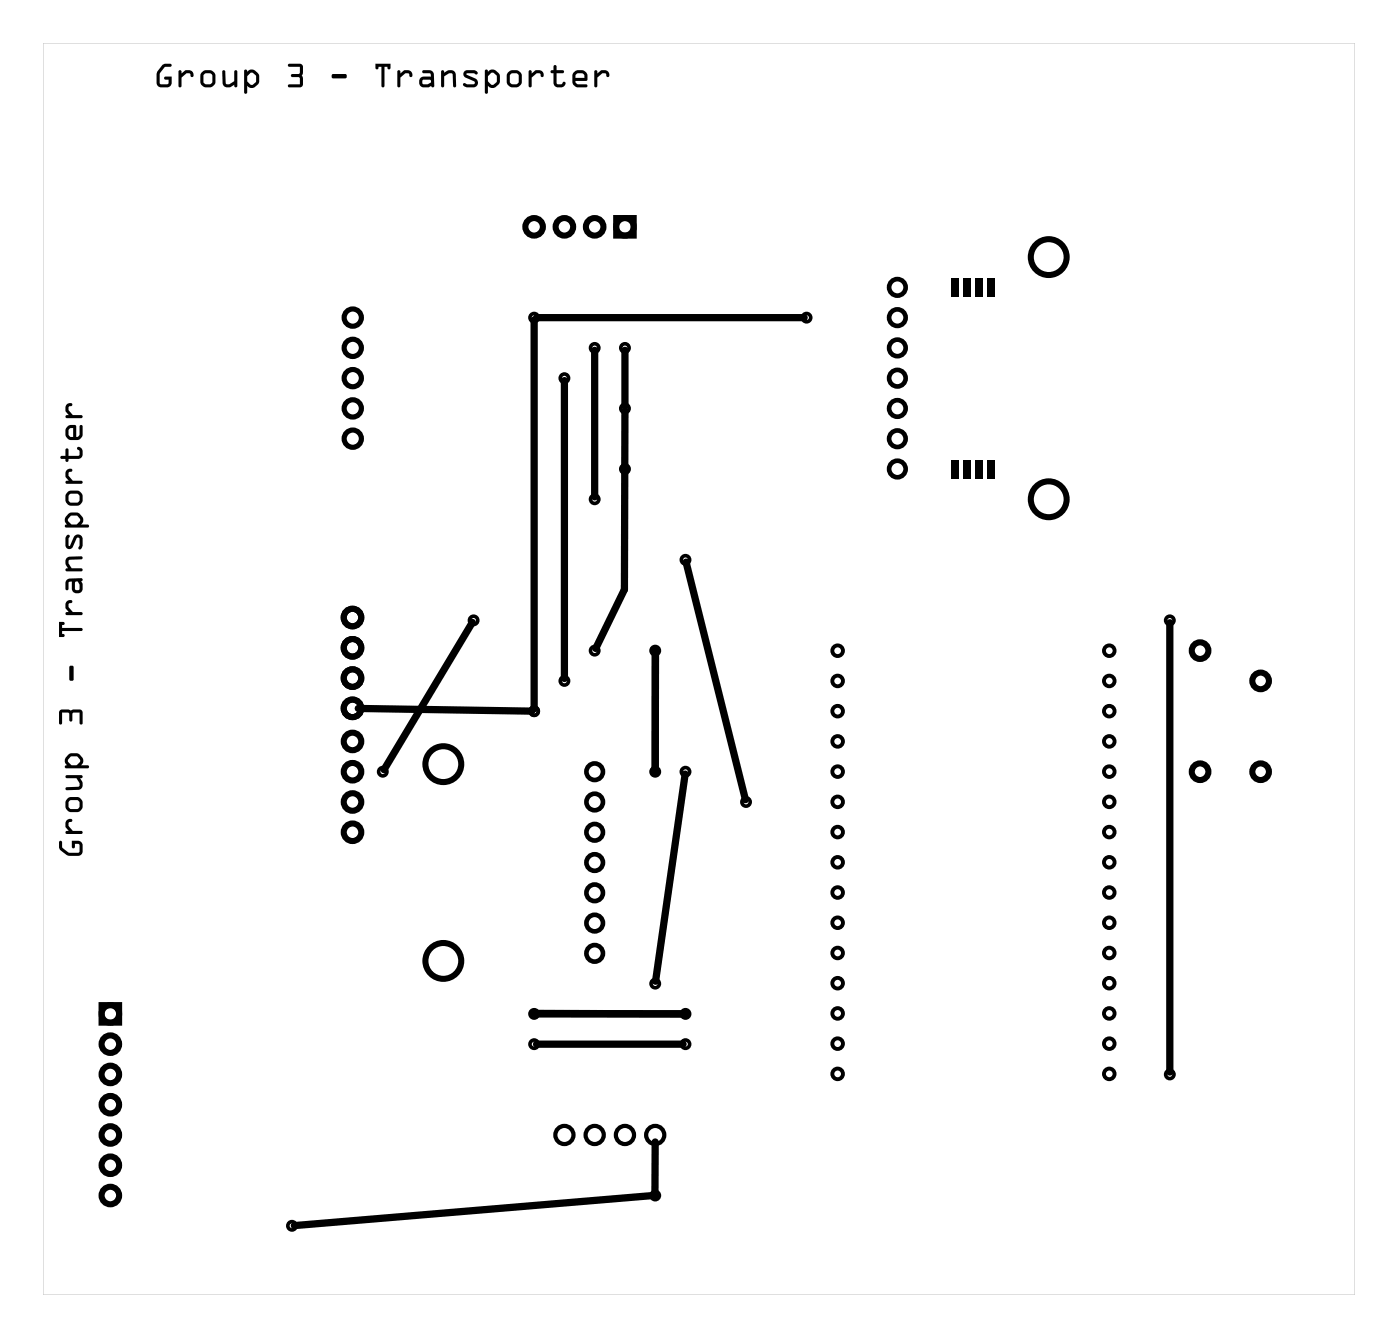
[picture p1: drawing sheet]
<svg xmlns="http://www.w3.org/2000/svg" width="117mm" height="112mm" viewBox="0 0 117 112" stroke-linecap="round" stroke-linejoin="round" font-family="sans-serif">
<g fill="#000">
<path d="M79.9 23.3h.6v1.6h-.6zM80.9 23.3h.6v1.6h-.6zM81.9 23.3h.6v1.6h-.6zM82.9 23.3h.6v1.6h-.6zM79.9 38.6h.6v1.6h-.6zM80.9 38.6h.6v1.6h-.6zM81.9 38.6h.6v1.6h-.6zM82.9 38.6h.6v1.6h-.6z"/>
<path d="M13.6 5.5l.1-.1 .6-.1a.13 .13 0 0 1 .1 .2 .13 .13 0 0 1-.1 .1h-.5l-.4 .6v.8h.7v-.3h-.2a.13 .13 0 0 1-.1-.1 .13 .13 0 0 1 .1-.2h.5v.5a.39 .39 0 0 1-.4 .4h-.5a.38 .38 0 0 1-.4-.4l.1-.8zM13.6 5.5a1.44 1.44 0 0 0-.3 1.7 1.01 1.01 0 0 0 1 0l.1-.3v-.5h-.5a.13 .13 0 0 0-.1 .2 .13 .13 0 0 0 .1 .1h.2v.3h-.7v-.8l.4-.6h.5a.13 .13 0 0 0 .1-.1 .13 .13 0 0 0-.1-.1h-.4zM15 5.9h.2v.3l.3-.3a.47 .47 0 0 1 .5 0 .47 .47 0 0 1 .2 .5 .15 .15 0 0 1-.2 0 .15 .15 0 0 1 0-.2l-.3-.1-.5 .4v.7a.13 .13 0 0 1-.1 .1 .13 .13 0 0 1-.1-.1zM15 5.9v1.3a.13 .13 0 0 0 .1 .1 .13 .13 0 0 0 .1-.1v-.7l.5-.4 .2 .1a.19 .19 0 0 0 .1 .2 .19 .19 0 0 0 .2 0 .46 .46 0 0 0-.2-.5 .46 .46 0 0 0-.5 0l-.3 .3v-.3zM16.9 6.1l.4-.2h.4l.2 .2a1.02 1.02 0 0 1 .2 .8l-.1 .2-.3 .2h-.5l-.3-.1a1.05 1.05 0 0 1-.1-.9zM16.9 6.1l-.1 .2a1.05 1.05 0 0 0 .1 .9l.3 .1h.5l.3-.2 .1-.2a1.02 1.02 0 0 0-.2-.8l-.3-.2a.64 .64 0 0 0-.7 .2zM17.1 6.3v.7l.2 .1 .4-.1 .1-.1v-.6l-.2-.2h-.3zM17.1 6.3l.2-.2h.3l.2 .2v.6l-.1 .1-.4 .1-.2-.1zM18.7 5.9l.2 .1v1l.2 .1h.1l.5-.3v-.8a.13 .13 0 0 1 .1-.1 .13 .13 0 0 1 .1 .1v1.2a.13 .13 0 0 1-.1 .1 .13 .13 0 0 1-.1-.1v-.1a.57 .57 0 0 1-1-.1zM18.7 5.9v1.1a.46 .46 0 0 0 .7 .3l.3-.2v.1a.13 .13 0 0 0 .1 .1 .13 .13 0 0 0 .1-.1v-1.2a.13 .13 0 0 0-.1-.1 .13 .13 0 0 0-.1 .1v.8l-.5 .3h-.1l-.2-.1v-1zM20.5 5.9a.14 .14 0 0 1 .2 0 .14 .14 0 0 1 0 .1l.2-.1a.61 .61 0 0 1 .9 .5 .72 .72 0 0 1-.4 .9 .46 .46 0 0 1-.7-.1v.5a.13 .13 0 0 1-.1 .2 .13 .13 0 0 1-.1-.2zM20.5 5.9v1.8a.13 .13 0 0 0 .1 .2 .13 .13 0 0 0 .1-.2v-.5a.46 .46 0 0 0 .7 .1l.3-.3v-.2v-.5l-.2-.3a.47 .47 0 0 0-.8 0 .14 .14 0 0 0 0-.1 .14 .14 0 0 0-.2 0zM21 6.1l-.2 .3-.1 .4 .3 .3h.1l.4-.2v-.5l-.3-.3zM21 6.1h.2l.3 .3v.5l-.4 .2h-.1l-.3-.3v-.4zM24.2 5.4l1-.1 .1 .1a.92 .92 0 0 1 .1 .8l-.1 .1 .1 .2a.92 .92 0 0 1-.1 .8h-.1h-.9a.13 .13 0 0 1-.1-.1 .13 .13 0 0 1 .1-.1h.9l-.1-.6h-.6a.13 .13 0 0 1-.1-.2 .13 .13 0 0 1 .1-.1h.6l.1-.6h-1zM24.2 5.4v.2h1l-.1 .6h-.6a.13 .13 0 0 0-.1 .1 .13 .13 0 0 0 .1 .2h.6l.1 .6h-.9a.13 .13 0 0 0-.1 .1 .13 .13 0 0 0 .1 .1h.9h.1a.92 .92 0 0 0 .1-.8l-.1-.2 .1-.1a.92 .92 0 0 0-.1-.8h-.1zM27.9 6.2h1.1a.19 .19 0 0 1 .1 .2 .19 .19 0 0 1-.1 .2h-1.1l-.1-.2zM27.9 6.2l-.1 .2 .1 .2h1.1a.19 .19 0 0 0 .1-.2 .19 .19 0 0 0-.1-.2zM31.5 5.3h1.3v.4a.13 .13 0 0 1-.2 .1 .13 .13 0 0 1-.1-.1v-.1h-.2v1.6a.13 .13 0 0 1-.2 .1 .13 .13 0 0 1-.1-.1v-1.6h-.2v.1a.13 .13 0 0 1-.2 .1 .13 .13 0 0 1-.1-.1zM31.5 5.3v.4a.13 .13 0 0 0 .1 .1 .13 .13 0 0 0 .2-.1v-.1h.2v1.6a.13 .13 0 0 0 .1 .1 .13 .13 0 0 0 .2-.1v-1.6h.2v.1a.13 .13 0 0 0 .1 .1 .13 .13 0 0 0 .2-.1v-.4zM33.4 5.9h.2v.3l.3-.3a.47 .47 0 0 1 .5 0 .47 .47 0 0 1 .2 .5 .15 .15 0 0 1-.2 0 .15 .15 0 0 1-.1-.2l-.3-.1-.4 .4v.7a.13 .13 0 0 1-.1 .1 .13 .13 0 0 1-.2-.1zM33.4 5.9l-.1 1.3a.13 .13 0 0 0 .2 .1 .13 .13 0 0 0 .1-.1v-.7l.4-.4 .3 .1a.19 .19 0 0 0 .1 .2 .19 .19 0 0 0 .2 0 .46 .46 0 0 0-.2-.5 .46 .46 0 0 0-.5 0l-.3 .3v-.3zM35.5 5.9h.5a.38 .38 0 0 1 .4 .4v.9a.13 .13 0 0 1-.1 .1 .13 .13 0 0 1-.1-.1l-.2 .1h-.4a.46 .46 0 0 1-.4-.4 .46 .46 0 0 1 .4-.5h.6l-.1-.2v-.1h-.6zM35.5 5.9v.2h.6v.1l.1 .2h-.6a.46 .46 0 0 0-.4 .5 .46 .46 0 0 0 .4 .4h.4l.2-.1a.13 .13 0 0 0 .1 .1 .13 .13 0 0 0 .1-.1v-.9a.38 .38 0 0 0-.4-.4zM35.5 6.7l-.1 .2 .1 .2h.4l.3-.2-.1-.2zM35.5 6.7h.6l.1 .2-.3 .2h-.4l-.1-.2zM37 5.9h.2l.1 .2a.57 .57 0 0 1 .9 .2l.1 .9a.13 .13 0 0 1-.2 .1 .13 .13 0 0 1-.1-.1v-.9l-.1-.2h-.2l-.4 .3v.8a.13 .13 0 0 1-.2 .1 .13 .13 0 0 1-.1-.1zM37 5.9v1.3a.13 .13 0 0 0 .1 .1 .13 .13 0 0 0 .2-.1v-.8l.4-.3h.2l.1 .2v.9a.13 .13 0 0 0 .1 .1 .13 .13 0 0 0 .2-.1l-.1-.9a.49 .49 0 0 0-.7-.4l-.2 .2-.1-.2zM39 6a.99 .99 0 0 1 1.1 0 .13 .13 0 0 1 0 .2 .13 .13 0 0 1-.2 0l-.2-.1h-.5l-.1 .1 .8 .4a.39 .39 0 0 1 .2 .4 .39 .39 0 0 1-.4 .3h-.5l-.3-.1a.13 .13 0 0 1 0-.2 .13 .13 0 0 1 .2 0l.6 .1 .1-.2v-.1l-.8-.3-.1-.3zM39 6l-.1 .2 .1 .3 .8 .3v.1l-.1 .2h-.6a.14 .14 0 0 0-.2-.1 .14 .14 0 0 0 0 .2 .87 .87 0 0 0 1.2-.1v-.3l-.1-.2-.9-.4 .1-.1h.5a.17 .17 0 0 0 .2 .2 .17 .17 0 0 0 .2-.2v-.1a.97 .97 0 0 0-1.1 0zM40.7 5.9a.14 .14 0 0 1 .2 0 .14 .14 0 0 1 0 .1l.2-.1a.61 .61 0 0 1 .9 .5 .72 .72 0 0 1-.4 .9 .46 .46 0 0 1-.7-.1v.5a.13 .13 0 0 1-.1 .2 .13 .13 0 0 1-.1-.2zM40.7 5.9v1.8a.13 .13 0 0 0 .1 .2 .13 .13 0 0 0 .1-.2v-.5a.46 .46 0 0 0 .7 .1l.3-.3v-.2v-.5l-.2-.3a.47 .47 0 0 0-.8 0 .14 .14 0 0 0 0-.1 .14 .14 0 0 0-.2 0zM41.2 6.1l-.2 .3-.1 .4 .3 .3h.1l.4-.2v-.5l-.3-.3zM41.2 6.1h.2l.3 .3v.5l-.4 .2h-.1l-.3-.3v-.4zM42.6 6.1l.4-.2h.4l.3 .2a1.02 1.02 0 0 1 .1 .8l-.1 .2-.3 .2h-.5l-.2-.1a1.05 1.05 0 0 1-.2-.9zM42.6 6.1l-.1 .2a1.05 1.05 0 0 0 .2 .9l.2 .1h.5l.3-.2 .1-.2a1.02 1.02 0 0 0-.1-.8l-.4-.2a.64 .64 0 0 0-.7 .2zM42.8 6.3v.7l.2 .1 .4-.1 .1-.1v-.6l-.2-.2h-.3zM42.8 6.3l.2-.2h.3l.2 .2v.6l-.1 .1-.4 .1-.2-.1zM44.4 5.9h.2v.3l.3-.3a.47 .47 0 0 1 .5 0 .47 .47 0 0 1 .2 .5 .15 .15 0 0 1-.2 0 .15 .15 0 0 1 0-.2l-.4-.1-.4 .4v.7a.13 .13 0 0 1-.1 .1 .13 .13 0 0 1-.1-.1zM44.4 5.9v1.3a.13 .13 0 0 0 .1 .1 .13 .13 0 0 0 .1-.1v-.7l.4-.4 .3 .1a.19 .19 0 0 0 .1 .2 .19 .19 0 0 0 .2 0 .46 .46 0 0 0-.2-.5 .46 .46 0 0 0-.5 0l-.3 .3v-.3zM46.5 5.5h.2v.4h.5a.13 .13 0 0 1 .1 .1 .13 .13 0 0 1-.1 .1h-.5v.9l.1 .1 .4-.1a.14 .14 0 0 1 .1-.1 .14 .14 0 0 1 .2 .1 .54 .54 0 0 1-.6 .3 .54 .54 0 0 1-.5-.4v-.8h-.1a.13 .13 0 0 1-.1-.1 .13 .13 0 0 1 .1-.1h.1zM46.5 5.5l-.1 .4h-.1a.13 .13 0 0 0-.1 .1 .13 .13 0 0 0 .1 .1h.1v.8a.54 .54 0 0 0 .5 .4 .54 .54 0 0 0 .6-.3 .15 .15 0 0 0-.2-.1 .15 .15 0 0 0-.1 .1l-.4 .1-.1-.1v-.9h.5a.13 .13 0 0 0 .1-.1 .13 .13 0 0 0-.1-.1h-.5v-.4zM48.1 6.1l.4-.2h.4l.3 .2 .1 .2v.5h-1l.2 .3h.7a.13 .13 0 0 1 .1 .1 .13 .13 0 0 1-.1 .1h-.8l-.2-.1a1.05 1.05 0 0 1-.2-.9zM48.1 6.1l-.1 .2a1.05 1.05 0 0 0 .2 .9l.2 .1h.8a.13 .13 0 0 0 .1-.1 .13 .13 0 0 0-.1-.1h-.7l-.2-.1v-.2h.9l.1-.1a.57 .57 0 0 0-.2-.7l-.3-.1a.64 .64 0 0 0-.7 .2zM48.3 6.3v.2h.7v-.2l-.1-.1-.4-.1zM48.3 6.3l.2-.2 .4 .1 .1 .1v.2h-.7zM49.9 5.9h.2v.3l.3-.3a.47 .47 0 0 1 .5 0 .47 .47 0 0 1 .2 .5 .15 .15 0 0 1-.2 0 .15 .15 0 0 1 0-.2l-.4-.1-.4 .4v.7a.13 .13 0 0 1-.1 .1 .13 .13 0 0 1-.1-.1zM49.9 5.9v1.3a.13 .13 0 0 0 .1 .1 .13 .13 0 0 0 .1-.1v-.7l.4-.4 .3 .1a.19 .19 0 0 0 .1 .2 .19 .19 0 0 0 .2 0 .46 .46 0 0 0-.2-.5 .46 .46 0 0 0-.5 0l-.3 .3v-.3z"/>
<path d="M13.6 5.5l.1-.1 .6-.1a.13 .13 0 0 1 .1 .2 .13 .13 0 0 1-.1 .1h-.5l-.4 .6v.8h.7v-.3h-.2a.13 .13 0 0 1-.1-.1 .13 .13 0 0 1 .1-.2h.5v.5a.39 .39 0 0 1-.4 .4h-.5a.38 .38 0 0 1-.4-.4 1.36 1.36 0 0 1 .5-1.4zM15 5.9h.2v.3l.3-.3a.47 .47 0 0 1 .5 0 .47 .47 0 0 1 .2 .5 .15 .15 0 0 1-.2 0 .15 .15 0 0 1 0-.2l-.3-.1-.5 .4v.7a.13 .13 0 0 1-.1 .1 .13 .13 0 0 1-.1-.1zM16.9 6.1l.1-.1a.64 .64 0 0 1 .6-.1l.3 .2a1.02 1.02 0 0 1 .2 .8l-.1 .2-.3 .2h-.5l-.3-.1a1.05 1.05 0 0 1-.1-.9zM17.1 6.3v.7l.2 .1 .4-.1 .1-.1v-.6l-.2-.2h-.3zM18.7 5.9l.2 .1v1l.2 .1h.1l.5-.3v-.8a.13 .13 0 0 1 .1-.1 .13 .13 0 0 1 .1 .1v1.2a.13 .13 0 0 1-.1 .1 .13 .13 0 0 1-.1-.1v-.1a.55 .55 0 0 1-.6 .2 .55 .55 0 0 1-.4-.3zM20.5 5.9h.2v.1l.2-.1a.61 .61 0 0 1 .8 .5 .73 .73 0 0 1-.7 1l-.3-.2v.5a.13 .13 0 0 1-.1 .2 .13 .13 0 0 1-.1-.2zM21 6.1l-.2 .3-.1 .4 .3 .3h.1l.4-.2v-.5l-.3-.3zM24.2 5.4l1-.1 .1 .1a.92 .92 0 0 1 .1 .8l-.1 .1 .1 .2a.92 .92 0 0 1-.1 .8h-.1h-.9a.13 .13 0 0 1-.1-.1 .13 .13 0 0 1 .1-.1h.9l-.1-.6h-.6a.13 .13 0 0 1-.1-.2 .13 .13 0 0 1 .1-.1h.6l.1-.6h-1zM27.9 6.2h1.1a.19 .19 0 0 1 .1 .2 .19 .19 0 0 1-.1 .2h-1.1l-.1-.2zM31.5 5.3h1.3v.4a.13 .13 0 0 1-.2 .1 .13 .13 0 0 1-.1-.1v-.1h-.2v1.6a.13 .13 0 0 1-.2 .1 .13 .13 0 0 1-.1-.1v-1.6h-.2v.1a.13 .13 0 0 1-.2 .1 .13 .13 0 0 1-.1-.1zM33.4 5.9h.2v.3l.3-.3a.47 .47 0 0 1 .5 0 .47 .47 0 0 1 .2 .5 .15 .15 0 0 1-.2 0 .15 .15 0 0 1-.1-.2l-.3-.1-.4 .4v.7a.13 .13 0 0 1-.1 .1 .13 .13 0 0 1-.2-.1zM35.5 5.9h.5a.38 .38 0 0 1 .4 .4v.9a.13 .13 0 0 1-.1 .1 .13 .13 0 0 1-.1-.1l-.2 .1h-.4a.46 .46 0 0 1-.4-.4 .46 .46 0 0 1 .4-.5h.6l-.1-.2v-.1h-.6zM35.5 6.7l-.1 .2 .1 .2h.4l.3-.2-.1-.2zM37 5.9h.2l.1 .2a.55 .55 0 0 1 .5-.2 .55 .55 0 0 1 .4 .4l.1 .9a.13 .13 0 0 1-.2 .1 .13 .13 0 0 1-.1-.1v-.9l-.1-.2h-.2l-.4 .3v.8a.13 .13 0 0 1-.2 .1 .13 .13 0 0 1-.1-.1zM39 6a.99 .99 0 0 1 1.1 0 .16 .16 0 0 1-.1 .3 .14 .14 0 0 1-.2-.1l-.6-.1-.1 .1 .8 .4a.39 .39 0 0 1 .2 .4 .39 .39 0 0 1-.4 .3h-.5l-.3-.1a.17 .17 0 0 1 .1-.2 .17 .17 0 0 1 .2 .1h.6v-.2v-.1l-.8-.3-.1-.3zM40.7 5.9h.2v.1l.2-.1a.61 .61 0 0 1 .8 .5 .73 .73 0 0 1-.7 1l-.3-.2v.5a.13 .13 0 0 1-.1 .2 .13 .13 0 0 1-.1-.2zM41.2 6.1l-.3 .3v.4l.3 .3h.1l.4-.2v-.5l-.3-.3zM42.6 6.1l.1-.1a.64 .64 0 0 1 .6-.1l.4 .2a1.02 1.02 0 0 1 .1 .8l-.1 .2-.3 .2h-.5l-.2-.1a1.05 1.05 0 0 1-.2-.9zM42.8 6.3v.7l.2 .1 .4-.1 .1-.1v-.6l-.2-.2h-.3zM44.4 5.9h.2v.3l.3-.3a.47 .47 0 0 1 .5 0 .47 .47 0 0 1 .2 .5 .15 .15 0 0 1-.2 0 .15 .15 0 0 1 0-.2l-.4-.1-.4 .4v.7a.13 .13 0 0 1-.1 .1 .13 .13 0 0 1-.1-.1zM46.5 5.5h.2v.4h.5a.13 .13 0 0 1 .1 .1 .13 .13 0 0 1-.1 .1h-.5v.9l.1 .1 .4-.1a.14 .14 0 0 1 .1-.1 .14 .14 0 0 1 .2 .1 .54 .54 0 0 1-.6 .3 .54 .54 0 0 1-.5-.4v-.8h-.1a.13 .13 0 0 1-.1-.1 .13 .13 0 0 1 .1-.1h.1zM48.1 6.1l.1-.1a.63 .63 0 0 1 .6-.1l.3 .1a.68 .68 0 0 1 .2 .8h-1v.2l.2 .1h.7a.13 .13 0 0 1 .1 .1 .13 .13 0 0 1-.1 .1h-.8l-.2-.1a1.05 1.05 0 0 1-.2-.9zM48.3 6.3v.2h.7v-.2l-.1-.1-.4-.1zM49.9 5.9h.2v.3l.3-.3a.47 .47 0 0 1 .5 0 .47 .47 0 0 1 .2 .5 .15 .15 0 0 1-.2 0 .15 .15 0 0 1 0-.2l-.4-.1-.4 .4v.7a.13 .13 0 0 1-.1 .1 .13 .13 0 0 1-.1-.1z"/>
<path d="M3.6 3.6v105h110.1v-105zM3.6 3.6h110.1v105h-110.1z"/>
<path d="M5 70.6h.2v.5l.6 .4h.8v-.7h-.3v.3a.13 .13 0 0 1-.1 .1 .13 .13 0 0 1-.2-.1v-.6h.5a.39 .39 0 0 1 .4 .4v.5a.38 .38 0 0 1-.4 .4 1.33 1.33 0 0 1-1.5-.7zM5.6 68.8l.3-.1a.14 .14 0 0 1 .2 .1 .14 .14 0 0 1-.2 .2h-.1l-.1 .3 .4 .4h.7a.13 .13 0 0 1 .1 .1 .13 .13 0 0 1-.1 .2h-1.2a.13 .13 0 0 1-.1-.2 .13 .13 0 0 1 .1-.1h.2l-.3-.3v-.3zM5.7 67a1.02 1.02 0 0 1 .8-.1h.2l.2 .3v.5l-.1 .3a1.05 1.05 0 0 1-.9 .1l-.3-.1a.64 .64 0 0 1-.1-.7zM5.8 67.2v.5l.1 .2h.6l.1-.2 .1-.4-.2-.2h-.5zM5.5 65.1l1.3-.1a.13 .13 0 0 1 .1 .2 .13 .13 0 0 1-.1 .1h-.1a.55 .55 0 0 1 .2 .5 .55 .55 0 0 1-.3 .5h-1a.13 .13 0 0 1-.1-.1 .13 .13 0 0 1 .1-.1l1-.1 .1-.3-.3-.4h-.8zM5.7 63.3l.2-.1a.78 .78 0 0 1 1.1 .6l-.2 .4h.5a.13 .13 0 0 1 .2 .1 .14 .14 0 0 1-.2 .2h-1.7a.14 .14 0 0 1-.2-.2 .14 .14 0 0 1 .2-.1l-.1-.1a.52 .52 0 0 1 .2-.8zM5.9 63.5l-.2 .4 .3 .3h.4l.3-.3v-.1l-.2-.3zM5 59.6a.92 .92 0 0 1 .8 0h.1h.2a.92 .92 0 0 1 .8 0v.2v.9a.13 .13 0 0 1-.1 .1 .13 .13 0 0 1-.1-.1v-.9h-.6v.6a.13 .13 0 0 1-.2 .1 .13 .13 0 0 1-.1-.1v-.6h-.6v.9a.13 .13 0 0 1-.1 .1 .13 .13 0 0 1-.1-.1v-.9zM5.9 55.9h.2h.1v1.1a.19 .19 0 0 1-.2 .1 .19 .19 0 0 1-.2-.1zM5 52.2h.3a.13 .13 0 0 1 .1 .1 .13 .13 0 0 1-.1 .1h-.1v.3h1.6a.13 .13 0 0 1 .1 .1 .13 .13 0 0 1-.1 .1h-1.6v.3h.1a.13 .13 0 0 1 .1 .1 .13 .13 0 0 1-.1 .1h-.3zM5.6 50.5l.3-.2a.14 .14 0 0 1 .2 .2 .14 .14 0 0 1-.2 .1l-.1 .1-.1 .2 .4 .5h.7a.13 .13 0 0 1 .1 .1 .13 .13 0 0 1-.1 .1h-1.2a.13 .13 0 0 1-.1-.1 .13 .13 0 0 1 .1-.1h.2l-.3-.4v-.3zM5.6 48.7l.3-.2h.9a.13 .13 0 0 1 .1 .1 .13 .13 0 0 1-.1 .2l.1 .2v.4a.46 .46 0 0 1-.4 .4 .46 .46 0 0 1-.5-.4v-.6l-.2 .1-.1 .5a.13 .13 0 0 1-.1 .1 .13 .13 0 0 1-.1-.1v-.5zM6.3 48.8v.6l.3 .1 .1-.4-.2-.3zM5.6 46.8l.3-.1h.9a.13 .13 0 0 1 .1 .1 .13 .13 0 0 1-.1 .1l-.9 .1-.2 .1v.2l.3 .4h.8a.13 .13 0 0 1 .1 .1 .13 .13 0 0 1-.1 .1h-1.2a.13 .13 0 0 1-.1-.1 .13 .13 0 0 1 .1-.1h.1l-.2-.5zM5.7 44.9a.14 .14 0 0 1 .2 .1 .14 .14 0 0 1-.1 .2l-.1 .5 .1 .1 .4-.7a.39 .39 0 0 1 .4-.2 .39 .39 0 0 1 .3 .3v.5l-.1 .4a.17 .17 0 0 1-.2-.1 .17 .17 0 0 1 .1-.3v-.5l-.2-.1-.1 .1-.3 .7a.33 .33 0 0 1-.3 .2 .33 .33 0 0 1-.3-.4v-.5zM5.7 43.1l.2-.1a.78 .78 0 0 1 1.1 .6l-.2 .4h.5a.13 .13 0 0 1 .2 .1 .14 .14 0 0 1-.2 .2h-1.7a.14 .14 0 0 1-.2-.2 .14 .14 0 0 1 .2-.1l-.1-.1a.52 .52 0 0 1 .2-.8zM5.9 43.3l-.2 .4 .3 .3h.4l.3-.3v-.1l-.2-.3zM5.7 41.3a1.02 1.02 0 0 1 .8-.1h.2l.2 .3v.5l-.1 .3a1.05 1.05 0 0 1-.9 .1l-.3-.1a.64 .64 0 0 1-.1-.7zM5.8 41.5v.5l.1 .2h.6l.1-.2 .1-.4-.2-.2h-.5zM5.6 39.4l.3-.1a.14 .14 0 0 1 .2 .2 .14 .14 0 0 1-.2 .1l-.1 .1-.1 .2 .4 .4h.7a.13 .13 0 0 1 .1 .2 .13 .13 0 0 1-.1 .1h-1.2a.13 .13 0 0 1-.1-.1 .13 .13 0 0 1 .1-.2h.2l-.3-.3v-.3zM5.5 37.7h.2v.6l.9-.1 .1-.1-.1-.3a.14 .14 0 0 1-.1-.2 .14 .14 0 0 1 .1-.1 .54 .54 0 0 1 .3 .5 .54 .54 0 0 1-.3 .5h-.9v.1a.13 .13 0 0 1-.1 .2 .13 .13 0 0 1-.1-.2v-.1h-.3a.13 .13 0 0 1-.1-.1 .13 .13 0 0 1 .1-.1h.3zM5.7 35.8l.3-.1h.4v1h.1l.2-.2v-.7a.13 .13 0 0 1 .1-.1 .13 .13 0 0 1 .1 .1v.7l-.1 .3a1.05 1.05 0 0 1-.9 .1l-.3-.1a.63 .63 0 0 1-.1-.7zM5.8 36v.5l.1 .2h.2v-.8zM5.6 33.9l.3-.1a.14 .14 0 0 1 .2 .1 .14 .14 0 0 1-.2 .2l-.1 .1-.1 .2 .4 .4h.7a.13 .13 0 0 1 .1 .2 .13 .13 0 0 1-.1 .1h-1.2a.13 .13 0 0 1-.1-.1 .13 .13 0 0 1 .1-.2h.2l-.3-.3v-.3z"/>
<path d="M5 70.6h.2v.5l.6 .4h.8v-.7h-.3v.3a.13 .13 0 0 1-.1 .1 .13 .13 0 0 1-.2-.1v-.6h.5a.39 .39 0 0 1 .4 .4v.5a.38 .38 0 0 1-.4 .4h-.8l-.6-.4-.1-.3zM5 70.6v.5l.1 .3a1.44 1.44 0 0 0 1.7 .3 1.01 1.01 0 0 0 0-1l-.3-.2h-.5v.6a.13 .13 0 0 0 .2 .1 .13 .13 0 0 0 .1-.1v-.3h.3v.7h-.8l-.6-.4v-.5zM5.6 68.8l.3-.1a.14 .14 0 0 1 .2 .1 .14 .14 0 0 1-.2 .2h-.1l-.1 .3 .4 .4h.7a.13 .13 0 0 1 .1 .1 .13 .13 0 0 1-.1 .2h-1.2a.13 .13 0 0 1-.1-.2 .13 .13 0 0 1 .1-.1h.2l-.3-.3v-.3zM5.6 68.8l-.1 .3v.3l.3 .3h-.2a.13 .13 0 0 0-.1 .1 .13 .13 0 0 0 .1 .2h1.2a.13 .13 0 0 0 .1-.2 .13 .13 0 0 0-.1-.1h-.7l-.4-.4 .1-.3a.19 .19 0 0 0 .2 0 .19 .19 0 0 0 0-.2l-.1-.1zM5.7 67a1.02 1.02 0 0 1 .8-.1h.2l.2 .3v.5l-.1 .3a1.05 1.05 0 0 1-.9 .1l-.4-.3v-.5zM5.7 67l-.2 .4a.66 .66 0 0 0 .2 .7h.2a1.05 1.05 0 0 0 .9-.1l.1-.3v-.5l-.2-.3h-.2a1.02 1.02 0 0 0-.8 .1zM5.8 67.2v.5l.1 .2h.6l.1-.2 .1-.4-.2-.2h-.5zM5.8 67.2l.2-.1h.5l.2 .2-.1 .4-.1 .2h-.6l-.1-.2zM5.5 65.1l1.3-.1a.13 .13 0 0 1 .1 .2 .13 .13 0 0 1-.1 .1h-.1a.57 .57 0 0 1-.1 1h-1a.13 .13 0 0 1-.1-.1 .13 .13 0 0 1 .1-.2h1l.1-.3-.3-.4h-.8zM5.5 65.1l.1 .2h.8l.3 .4-.1 .3-1 .1a.13 .13 0 0 0-.1 .1 .13 .13 0 0 0 .1 .1h1a.46 .46 0 0 0 .3-.8l-.2-.2h.1a.13 .13 0 0 0 .1-.1 .13 .13 0 0 0-.1-.2zM5.7 63.3l.3-.1a.72 .72 0 0 1 .9 .4 .46 .46 0 0 1-.1 .6h.5a.13 .13 0 0 1 .2 .1 .14 .14 0 0 1-.2 .2h-1.7a.14 .14 0 0 1-.2-.2 .14 .14 0 0 1 .2-.1l-.1-.1a.52 .52 0 0 1 .2-.8zM5.7 63.3l-.1 .2a.47 .47 0 0 0 0 .7 .13 .13 0 0 0-.2 .1 .14 .14 0 0 0 .2 .2h1.7a.14 .14 0 0 0 .2-.2 .13 .13 0 0 0-.2-.1h-.5a.46 .46 0 0 0 .1-.6l-.3-.4h-.2h-.5zM5.9 63.5l-.2 .4 .3 .3h.4l.3-.3v-.1l-.2-.3zM5.9 63.5h.6l.2 .3v.1l-.3 .3h-.4l-.3-.3zM5 59.6a.92 .92 0 0 1 .8 0h.1h.2a.92 .92 0 0 1 .8 0v.2v.9a.13 .13 0 0 1-.1 .1 .13 .13 0 0 1-.1-.1v-.9h-.6v.6a.13 .13 0 0 1-.2 .1 .13 .13 0 0 1-.1-.1v-.6h-.6v.9a.13 .13 0 0 1-.1 .1 .13 .13 0 0 1-.1-.1v-.9zM5 59.6v.2v.9a.13 .13 0 0 0 .1 .1 .13 .13 0 0 0 .1-.1v-.9h.6v.6a.13 .13 0 0 0 .1 .1 .13 .13 0 0 0 .2-.1v-.6h.6v.9a.13 .13 0 0 0 .1 .1 .13 .13 0 0 0 .1-.1v-.9v-.2a.92 .92 0 0 0-.8 0h-.2h-.1a.92 .92 0 0 0-.8 0zM5.9 55.9h.2h.1v1.1a.19 .19 0 0 1-.2 .1 .19 .19 0 0 1-.2-.1zM5.9 55.9l-.1 1.1a.19 .19 0 0 0 .2 .1 .19 .19 0 0 0 .2-.1v-1.1h-.1zM5 52.2h.3a.13 .13 0 0 1 .1 .1 .13 .13 0 0 1-.1 .1h-.1v.3h1.6a.13 .13 0 0 1 .1 .1 .13 .13 0 0 1-.1 .1h-1.6v.3h.1a.13 .13 0 0 1 .1 .1 .13 .13 0 0 1-.1 .2h-.3zM5 52.2v1.2h.3a.13 .13 0 0 0 .1-.1 .13 .13 0 0 0-.1-.1h-.1v-.3h1.6a.13 .13 0 0 0 .1-.1 .13 .13 0 0 0-.1-.1h-1.6v-.3h.1a.13 .13 0 0 0 .1-.1 .13 .13 0 0 0-.1-.1zM5.6 50.5l.3-.2a.14 .14 0 0 1 .2 .2 .14 .14 0 0 1-.2 .1l-.1 .1-.1 .2 .4 .5h.7a.13 .13 0 0 1 .1 .1 .13 .13 0 0 1-.1 .1h-1.2a.13 .13 0 0 1-.1-.1 .13 .13 0 0 1 .1-.1h.2l-.3-.4v-.3zM5.6 50.5l-.1 .2v.3l.3 .4h-.2a.13 .13 0 0 0-.1 .1 .13 .13 0 0 0 .1 .1h1.2a.13 .13 0 0 0 .1-.1 .13 .13 0 0 0-.1-.1h-.7l-.4-.5 .1-.3a.19 .19 0 0 0 .2 0 .19 .19 0 0 0 0-.2l-.1-.1zM5.6 48.7l.3-.2h.9a.13 .13 0 0 1 .1 .1 .13 .13 0 0 1-.1 .2l.1 .2v.4a.46 .46 0 0 1-.4 .4 .46 .46 0 0 1-.5-.4v-.6l-.2 .1-.1 .5a.13 .13 0 0 1-.1 .1 .13 .13 0 0 1-.1-.1v-.5zM5.6 48.7l-.1 .2v.5a.13 .13 0 0 0 .1 .1 .13 .13 0 0 0 .1-.1l.1-.5 .2-.1v.6a.46 .46 0 0 0 .5 .4 .46 .46 0 0 0 .4-.4v-.4l-.1-.2a.13 .13 0 0 0 .1-.2 .13 .13 0 0 0-.1-.1h-.9zM6.3 48.8v.6l.3 .1 .1-.4-.2-.3zM6.3 48.8h.2l.2 .3-.1 .4-.3-.1zM5.6 46.8l.3-.1h.9a.13 .13 0 0 1 .1 .1 .13 .13 0 0 1-.1 .1l-.9 .1-.2 .1v.2l.3 .4h.8a.13 .13 0 0 1 .1 .1 .13 .13 0 0 1-.1 .1h-1.2a.13 .13 0 0 1-.1-.1 .13 .13 0 0 1 .1-.1h.1l-.2-.5zM5.6 46.8l-.1 .4 .2 .5h-.1a.13 .13 0 0 0-.1 .1 .13 .13 0 0 0 .1 .1h1.2a.13 .13 0 0 0 .1-.1 .13 .13 0 0 0-.1-.1h-.8l-.3-.4v-.2l.2-.1 .9-.1a.13 .13 0 0 0 .1-.1 .13 .13 0 0 0-.1-.1h-.9zM5.7 44.9a.13 .13 0 0 1 .1 0 .13 .13 0 0 1 0 .1l-.1 .2v.5l.1 .1 .4-.7a.39 .39 0 0 1 .4-.2 .39 .39 0 0 1 .3 .3v.5l-.1 .4a.13 .13 0 0 1-.2 0 .13 .13 0 0 1 0-.2l.1-.7-.2-.1-.1 .1-.3 .8-.3 .1-.2-.1a.99 .99 0 0 1 .1-1.1zM5.7 44.9a.97 .97 0 0 0-.1 1.1l.2 .1 .3-.1 .3-.8 .1-.1 .2 .1v.6a.14 .14 0 0 0-.1 .2 .14 .14 0 0 0 .2 .1 .87 .87 0 0 0-.1-1.2h-.3l-.2 .1-.4 .8-.1-.1v-.5a.17 .17 0 0 0 .2-.2 .17 .17 0 0 0-.2-.1zM5.7 43.1l.3-.1a.72 .72 0 0 1 .9 .4 .46 .46 0 0 1-.1 .6h.5a.13 .13 0 0 1 .2 .1 .14 .14 0 0 1-.2 .2h-1.7a.14 .14 0 0 1-.2-.2 .14 .14 0 0 1 .2-.1l-.1-.1a.52 .52 0 0 1 .2-.8zM5.7 43.1l-.1 .2a.47 .47 0 0 0 0 .7 .13 .13 0 0 0-.2 .1 .14 .14 0 0 0 .2 .2h1.7a.14 .14 0 0 0 .2-.2 .13 .13 0 0 0-.2-.1h-.5a.46 .46 0 0 0 .1-.6l-.3-.4h-.2h-.5zM5.9 43.3l-.2 .4 .3 .3h.4l.3-.3v-.1l-.2-.3zM5.9 43.3h.6l.2 .3v.1l-.3 .3h-.4l-.3-.3zM5.7 41.3a1.02 1.02 0 0 1 .8-.1h.2l.2 .3v.5l-.1 .3a1.05 1.05 0 0 1-.9 .1l-.4-.3v-.5zM5.7 41.3l-.2 .3a.66 .66 0 0 0 .2 .8h.2a1.05 1.05 0 0 0 .9-.1l.1-.3v-.5l-.2-.3h-.2a1.02 1.02 0 0 0-.8 .1zM5.8 41.5v.5l.1 .2h.6l.1-.2 .1-.4-.2-.2h-.5zM5.8 41.5l.2-.1h.5l.2 .2-.1 .4-.1 .2h-.6l-.1-.2zM5.6 39.4l.3-.1a.14 .14 0 0 1 .2 .2 .14 .14 0 0 1-.2 .1l-.1 .1-.1 .2 .4 .4h.7a.13 .13 0 0 1 .1 .2 .13 .13 0 0 1-.1 .1h-1.2a.13 .13 0 0 1-.1-.1 .13 .13 0 0 1 .1-.2h.2l-.3-.3v-.3zM5.6 39.4l-.1 .3v.3l.3 .3h-.2a.13 .13 0 0 0-.1 .2 .13 .13 0 0 0 .1 .1h1.2a.13 .13 0 0 0 .1-.1 .13 .13 0 0 0-.1-.2h-.7l-.4-.4 .1-.3a.19 .19 0 0 0 .2 0 .19 .19 0 0 0 0-.2l-.1-.1zM5.5 37.7h.2v.6l.9-.1 .1-.1-.1-.3a.14 .14 0 0 1-.1-.2 .14 .14 0 0 1 .1-.1 .54 .54 0 0 1 .3 .5 .54 .54 0 0 1-.3 .5h-.9v.1a.13 .13 0 0 1-.1 .2 .13 .13 0 0 1-.1-.2v-.1h-.3a.13 .13 0 0 1-.1-.1 .13 .13 0 0 1 .1-.1h.3zM5.5 37.7v.6h-.3a.13 .13 0 0 0-.1 .1 .13 .13 0 0 0 .1 .1h.3v.1a.13 .13 0 0 0 .1 .2 .13 .13 0 0 0 .1-.2v-.1h.9a.54 .54 0 0 0 .3-.5 .54 .54 0 0 0-.3-.5 .15 .15 0 0 0-.1 .2 .15 .15 0 0 0 .1 .1l.1 .3-.1 .1-.9 .1v-.6zM5.7 35.8l.3-.1h.4v1l.3-.2v-.7a.13 .13 0 0 1 .1-.1 .13 .13 0 0 1 .1 .1v.7l-.1 .3a1.05 1.05 0 0 1-.9 .1l-.4-.3v-.5zM5.7 35.8l-.2 .3a.66 .66 0 0 0 .2 .7l.2 .1a1.05 1.05 0 0 0 .9-.1l.1-.3v-.7a.13 .13 0 0 0-.1-.1 .13 .13 0 0 0-.1 .1v.7l-.2 .2h-.1v-1h-.4zM5.8 36v.5l.1 .2h.2v-.8zM5.8 36l.3-.1v.8h-.2l-.1-.2zM5.6 33.9l.3-.1a.14 .14 0 0 1 .2 .1 .14 .14 0 0 1-.2 .2l-.1 .1-.1 .2 .4 .4h.7a.13 .13 0 0 1 .1 .2 .13 .13 0 0 1-.1 .1h-1.2a.13 .13 0 0 1-.1-.1 .13 .13 0 0 1 .1-.2h.2l-.3-.3v-.3zM5.6 33.9l-.1 .3v.3l.3 .3h-.2a.13 .13 0 0 0-.1 .2 .13 .13 0 0 0 .1 .1h1.2a.13 .13 0 0 0 .1-.1 .13 .13 0 0 0-.1-.2h-.7l-.4-.4 .1-.3a.19 .19 0 0 0 .2 0 .19 .19 0 0 0 0-.2l-.1-.1z"/>
</g>
<g fill="none" stroke="#000" stroke-width=".32">
<circle cx="70.3" cy="57.1" r=".45"/>
<circle cx="70.3" cy="54.6" r=".45"/>
<circle cx="70.3" cy="59.7" r=".45"/>
<circle cx="93.1" cy="57.1" r=".45"/>
<circle cx="93.1" cy="54.6" r=".45"/>
<circle cx="93.1" cy="59.7" r=".45"/>
<circle cx="70.3" cy="80" r=".45"/>
<circle cx="70.3" cy="62.2" r=".45"/>
<circle cx="70.3" cy="77.4" r=".45"/>
<circle cx="70.3" cy="64.7" r=".45"/>
<circle cx="70.3" cy="72.4" r=".45"/>
<circle cx="70.3" cy="69.8" r=".45"/>
<circle cx="70.3" cy="67.3" r=".45"/>
<circle cx="70.3" cy="74.9" r=".45"/>
<circle cx="93.1" cy="62.2" r=".45"/>
<circle cx="93.1" cy="77.4" r=".45"/>
<circle cx="93.1" cy="80" r=".45"/>
<circle cx="93.1" cy="64.7" r=".45"/>
<circle cx="93.1" cy="67.3" r=".45"/>
<circle cx="93.1" cy="72.4" r=".45"/>
<circle cx="93.1" cy="74.9" r=".45"/>
<circle cx="93.1" cy="69.8" r=".45"/>
<circle cx="70.3" cy="85" r=".45"/>
<circle cx="70.3" cy="87.6" r=".45"/>
<circle cx="70.3" cy="90.1" r=".45"/>
<circle cx="70.3" cy="82.5" r=".45"/>
<circle cx="93.1" cy="82.5" r=".45"/>
<circle cx="93.1" cy="85" r=".45"/>
<circle cx="93.1" cy="87.6" r=".45"/>
<circle cx="93.1" cy="90.1" r=".45"/>
</g>
<g fill="none" stroke="#000" stroke-width=".43">
<circle cx="29.6" cy="31.7" r=".72"/>
<circle cx="29.6" cy="34.3" r=".72"/>
<circle cx="29.6" cy="36.8" r=".72"/>
<circle cx="29.6" cy="29.2" r=".72"/>
<circle cx="29.6" cy="26.6" r=".72"/>
</g>
<g fill="none" stroke="#000" stroke-width=".39">
<circle cx="75.3" cy="31.7" r=".69"/>
<circle cx="75.3" cy="24.1" r=".69"/>
<circle cx="75.3" cy="26.7" r=".69"/>
<circle cx="75.3" cy="29.2" r=".69"/>
<circle cx="75.3" cy="34.3" r=".69"/>
<circle cx="75.3" cy="36.8" r=".69"/>
<circle cx="75.3" cy="39.4" r=".69"/>
<circle cx="49.9" cy="64.8" r=".69"/>
<circle cx="49.9" cy="67.3" r=".69"/>
<circle cx="49.9" cy="69.8" r=".69"/>
<circle cx="49.9" cy="72.4" r=".69"/>
<circle cx="49.9" cy="74.9" r=".69"/>
<circle cx="49.9" cy="80" r=".69"/>
<circle cx="49.9" cy="77.5" r=".69"/>
</g>
<g fill="none" stroke="#000" stroke-width=".51">
<path d="M51.7 18.3h1.5v1.5h-1.5zM8.5 84.3h1.5v1.5h-1.5z"/>
<circle cx="44.8" cy="19" r=".74"/>
<circle cx="47.4" cy="19" r=".74"/>
<circle cx="49.9" cy="19" r=".74"/>
<circle cx="52.4" cy="19" r=".74"/>
<circle cx="88" cy="21.6" r="1.5"/>
<circle cx="29.6" cy="56.9" r=".74"/>
<circle cx="29.6" cy="59.4" r=".74"/>
<circle cx="29.6" cy="51.8" r=".74"/>
<circle cx="29.6" cy="54.4" r=".74"/>
<circle cx="88" cy="41.9" r="1.5"/>
<circle cx="100.7" cy="54.6" r=".7"/>
<circle cx="105.8" cy="57.1" r=".7"/>
<circle cx="29.6" cy="67.3" r=".74"/>
<circle cx="29.6" cy="69.8" r=".74"/>
<circle cx="29.6" cy="62.2" r=".74"/>
<circle cx="29.6" cy="64.8" r=".74"/>
<circle cx="37.2" cy="64.1" r="1.5"/>
<circle cx="100.7" cy="64.8" r=".7"/>
<circle cx="105.8" cy="64.8" r=".7"/>
<circle cx="9.3" cy="95.2" r=".74"/>
<circle cx="9.3" cy="97.8" r=".74"/>
<circle cx="9.3" cy="92.7" r=".74"/>
<circle cx="9.3" cy="90.2" r=".74"/>
<circle cx="9.3" cy="85.1" r=".74"/>
<circle cx="9.3" cy="87.6" r=".74"/>
<circle cx="37.2" cy="80.6" r="1.5"/>
<circle cx="9.3" cy="100.3" r=".74"/>
</g>
<g fill="none" stroke="#000" stroke-width=".35">
<circle cx="47.4" cy="95.2" r=".76"/>
<circle cx="49.9" cy="95.2" r=".76"/>
<circle cx="52.4" cy="95.2" r=".76"/>
<circle cx="55" cy="95.2" r=".76"/>
</g>
<g fill="none" stroke="#000" stroke-width=".3">
<circle cx="44.8" cy="26.7" r=".35"/>
<circle cx="47.4" cy="31.7" r=".35"/>
<circle cx="49.9" cy="29.2" r=".35"/>
<circle cx="52.4" cy="29.2" r=".35"/>
<circle cx="52.4" cy="34.3" r=".35"/>
<circle cx="52.4" cy="39.4" r=".35"/>
<circle cx="67.7" cy="26.7" r=".35"/>
<circle cx="39.7" cy="52.1" r=".35"/>
<circle cx="44.8" cy="59.7" r=".35"/>
<circle cx="47.4" cy="57.1" r=".35"/>
<circle cx="49.9" cy="54.6" r=".35"/>
<circle cx="49.9" cy="41.9" r=".35"/>
<circle cx="55" cy="54.6" r=".35"/>
<circle cx="57.5" cy="47" r=".35"/>
<circle cx="98.2" cy="52.1" r=".35"/>
<circle cx="32.1" cy="64.8" r=".35"/>
<circle cx="55" cy="64.8" r=".35"/>
<circle cx="57.5" cy="64.8" r=".35"/>
<circle cx="62.6" cy="67.3" r=".35"/>
<circle cx="44.8" cy="85.1" r=".35"/>
<circle cx="44.8" cy="87.6" r=".35"/>
<circle cx="55" cy="82.5" r=".35"/>
<circle cx="57.5" cy="85.1" r=".35"/>
<circle cx="57.5" cy="87.6" r=".35"/>
<circle cx="98.2" cy="90.2" r=".35"/>
<circle cx="24.5" cy="102.9" r=".35"/>
<circle cx="55" cy="100.3" r=".35"/>
</g>
<g fill="none" stroke="#000" stroke-width=".61">
<path d="M44.8 26.9v32.6M45 26.7h22.5M47.4 31.9v25M49.9 29.4v12.3M52.4 34.5v15l-2.4 4.9M52.4 29.4v4.7M30.1 59.4l14.5 .3M39.6 52.2l-7.4 12.4M55 54.6v10.2M57.6 47.2l5 19.9M98.2 52.3v37.7M57.5 65l-2.5 17.3"/>
<path d="M44.8 85l12.7 .1M45 87.6h12.3M45 85.1h12.3M55 95.8v4.5l-30.3 2.5"/>
</g>
</svg>
